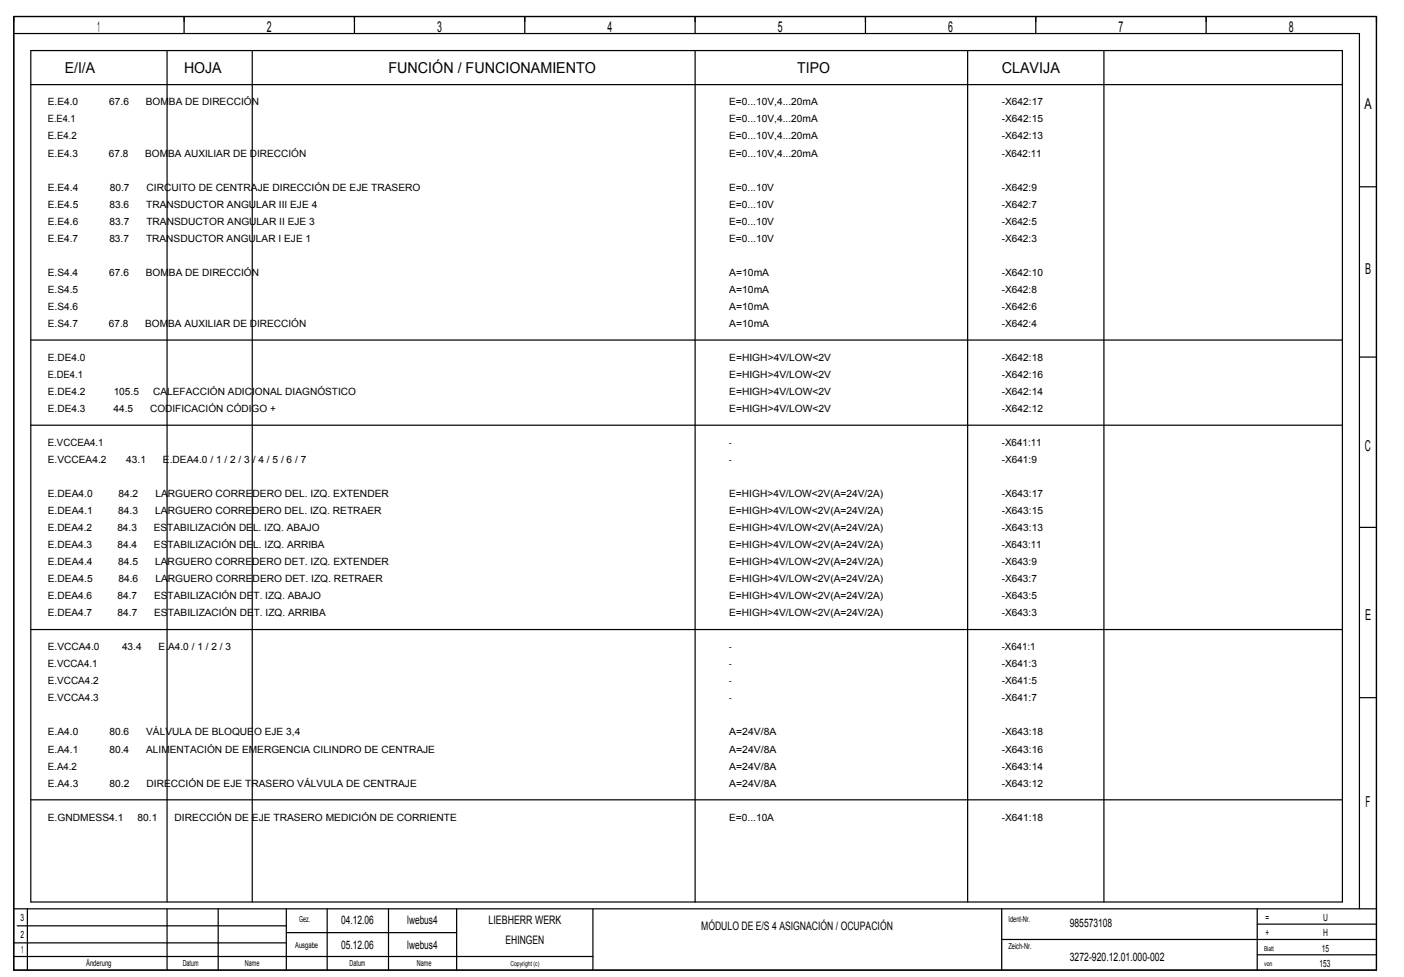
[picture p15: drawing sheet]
<svg xmlns="http://www.w3.org/2000/svg" width="408mm" height="284mm" viewBox="0 0 408 284" stroke-linecap="round" stroke-linejoin="round" font-family="sans-serif">
<defs><g id="words">
<g font-size="4.4">
<text x="28.4" y="9.3">1</text>
<text x="77.5" y="9.3">2</text>
<text x="127.1" y="9.3">3</text>
<text x="176.5" y="9.3">4</text>
<text x="226.1" y="9.3">5</text>
<text x="275.5" y="9.3">6</text>
<text x="325.1" y="9.3">7</text>
<text x="374.6" y="9.3">8</text>
<text x="18.9" y="21.2">E/I/A</text>
<text x="53.5" y="21.2">HOJA</text>
<text x="112.9" y="21.2">FUNCIÓN / FUNCIONAMIENTO</text>
<text x="231.7" y="21.2">TIPO</text>
<text x="291.1" y="21.2">CLAVIJA</text>
<text x="396.5" y="31.6">A</text>
<text x="396.7" y="79.6">B</text>
<text x="396.6" y="131.1">C</text>
<text x="396.7" y="180.1">E</text>
<text x="396.8" y="234.5">F</text>
</g>
<g font-size="3.4">
<text x="99.2" y="268.5">04.12.06</text>
<text x="118.4" y="268.5">lwebus4</text>
<text x="142" y="268.5">LIEBHERR WERK</text>
<text x="310.9" y="269.5">985573108</text>
<text x="99.2" y="275.9">05.12.06</text>
<text x="118.4" y="275.9">lwebus4</text>
<text x="146.9" y="274.4">EHINGEN</text>
<text x="203.8" y="270.4">MÓDULO DE E/S 4 ASIGNACIÓN / OCUPACIÓN</text>
<text x="310.9" y="279.4">3272­920.12.01.000­002</text>
</g>
<g font-size="2.9">
<text x="13.9" y="30.6">E.E4.0</text>
<text x="13.9" y="35.6">E.E4.1</text>
<text x="31.7" y="30.6">67.6</text>
<text x="42.4" y="30.6">BOMBA DE DIRECCIÓN</text>
<text x="211.9" y="30.6">E=0...10V,4...20mA</text>
<text x="211.9" y="35.6">E=0...10V,4...20mA</text>
<text x="291.1" y="30.6">­X642:17</text>
<text x="291.1" y="35.6">­X642:15</text>
<text x="13.9" y="40.5">E.E4.2</text>
<text x="211.9" y="40.5">E=0...10V,4...20mA</text>
<text x="291.1" y="40.5">­X642:13</text>
<text x="13.9" y="45.5">E.E4.3</text>
<text x="31.6" y="45.5">67.8</text>
<text x="42.2" y="45.5">BOMBA AUXILIAR DE DIRECCIÓN</text>
<text x="211.9" y="45.5">E=0...10V,4...20mA</text>
<text x="291.1" y="45.5">­X642:11</text>
<text x="13.9" y="55.4">E.E4.4</text>
<text x="31.9" y="55.4">80.7</text>
<text x="42.6" y="55.4">CIRCUITO DE CENTRAJE DIRECCIÓN DE EJE TRASERO</text>
<text x="211.9" y="55.4">E=0...10V</text>
<text x="291.1" y="55.4">­X642:9</text>
<text x="13.9" y="60.3">E.E4.5</text>
<text x="13.9" y="65.3">E.E4.6</text>
<text x="31.8" y="60.3">83.6</text>
<text x="31.8" y="65.3">83.7</text>
<text x="42.5" y="60.3">TRANSDUCTOR ANGULAR III EJE 4</text>
<text x="42.5" y="65.3">TRANSDUCTOR ANGULAR II EJE 3</text>
<text x="211.9" y="60.3">E=0...10V</text>
<text x="211.9" y="65.3">E=0...10V</text>
<text x="291.1" y="60.3">­X642:7</text>
<text x="291.1" y="65.3">­X642:5</text>
<text x="13.9" y="70.2">E.E4.7</text>
<text x="31.8" y="70.2">83.7</text>
<text x="42.4" y="70.2">TRANSDUCTOR ANGULAR I EJE 1</text>
<text x="211.9" y="70.2">E=0...10V</text>
<text x="291.1" y="70.2">­X642:3</text>
<text x="13.9" y="80.1">E.S4.4</text>
<text x="31.7" y="80.1">67.6</text>
<text x="42.4" y="80.1">BOMBA DE DIRECCIÓN</text>
<text x="211.9" y="80.1">A=10mA</text>
<text x="291.1" y="80.1">­X642:10</text>
<text x="13.9" y="85.1">E.S4.5</text>
<text x="211.9" y="85.1">A=10mA</text>
<text x="291.1" y="85.1">­X642:8</text>
<text x="13.9" y="90">E.S4.6</text>
<text x="13.9" y="95">E.S4.7</text>
<text x="31.6" y="95">67.8</text>
<text x="42.2" y="95">BOMBA AUXILIAR DE DIRECCIÓN</text>
<text x="211.9" y="90">A=10mA</text>
<text x="211.9" y="95">A=10mA</text>
<text x="291.1" y="90">­X642:6</text>
<text x="291.1" y="95">­X642:4</text>
<text x="13.9" y="104.9">E.DE4.0</text>
<text x="211.9" y="104.9">E=HIGH&gt;4V/LOW&lt;2V</text>
<text x="291.1" y="104.9">­X642:18</text>
<text x="13.9" y="109.8">E.DE4.1</text>
<text x="211.9" y="109.8">E=HIGH&gt;4V/LOW&lt;2V</text>
<text x="291.1" y="109.8">­X642:16</text>
<text x="13.9" y="114.8">E.DE4.2</text>
<text x="13.9" y="119.7">E.DE4.3</text>
<text x="33" y="119.7">44.5</text>
<text x="33" y="114.8">105.5</text>
<text x="43.6" y="119.7">CODIFICACIÓN CÓDIGO +</text>
<text x="44.5" y="114.8">CALEFACCIÓN ADICIONAL DIAGNÓSTICO</text>
<text x="211.9" y="114.8">E=HIGH&gt;4V/LOW&lt;2V</text>
<text x="211.9" y="119.7">E=HIGH&gt;4V/LOW&lt;2V</text>
<text x="291.1" y="114.8">­X642:14</text>
<text x="291.1" y="119.7">­X642:12</text>
<text x="13.9" y="129.6">E.VCCEA4.1</text>
<text x="211.9" y="129.6">­</text>
<text x="291.1" y="129.6">­X641:11</text>
<text x="13.9" y="134.6">E.VCCEA4.2</text>
<text x="36.7" y="134.6">43.1</text>
<text x="47.4" y="134.6">E.DEA4.0 / 1 / 2 / 3 / 4 / 5 / 6 / 7</text>
<text x="211.9" y="134.6">­</text>
<text x="291.1" y="134.6">­X641:9</text>
<text x="13.9" y="144.5">E.DEA4.0</text>
<text x="13.9" y="149.4">E.DEA4.1</text>
<text x="34.4" y="149.4">84.3</text>
<text x="34.4" y="144.5">84.2</text>
<text x="45.1" y="149.4">LARGUERO CORREDERO DEL. IZQ. RETRAER</text>
<text x="45.1" y="144.5">LARGUERO CORREDERO DEL. IZQ. EXTENDER</text>
<text x="211.9" y="144.5">E=HIGH&gt;4V/LOW&lt;2V(A=24V/2A)</text>
<text x="211.9" y="149.4">E=HIGH&gt;4V/LOW&lt;2V(A=24V/2A)</text>
<text x="291.1" y="144.5">­X643:17</text>
<text x="291.1" y="149.4">­X643:15</text>
<text x="13.9" y="154.4">E.DEA4.2</text>
<text x="34.1" y="154.4">84.3</text>
<text x="44.7" y="154.4">ESTABILIZACIÓN DEL. IZQ. ABAJO</text>
<text x="211.9" y="154.4">E=HIGH&gt;4V/LOW&lt;2V(A=24V/2A)</text>
<text x="291.1" y="154.4">­X643:13</text>
<text x="13.9" y="159.3">E.DEA4.3</text>
<text x="34.1" y="159.3">84.4</text>
<text x="44.7" y="159.3">ESTABILIZACIÓN DEL. IZQ. ARRIBA</text>
<text x="211.9" y="159.3">E=HIGH&gt;4V/LOW&lt;2V(A=24V/2A)</text>
<text x="291.1" y="159.3">­X643:11</text>
<text x="13.9" y="164.3">E.DEA4.4</text>
<text x="34.4" y="164.3">84.5</text>
<text x="45.1" y="164.3">LARGUERO CORREDERO DET. IZQ. EXTENDER</text>
<text x="211.9" y="164.3">E=HIGH&gt;4V/LOW&lt;2V(A=24V/2A)</text>
<text x="291.1" y="164.3">­X643:9</text>
<text x="13.9" y="169.2">E.DEA4.5</text>
<text x="34.4" y="169.2">84.6</text>
<text x="45.2" y="169.2">LARGUERO CORREDERO DET. IZQ. RETRAER</text>
<text x="211.9" y="169.2">E=HIGH&gt;4V/LOW&lt;2V(A=24V/2A)</text>
<text x="291.1" y="169.2">­X643:7</text>
<text x="13.9" y="174.2">E.DEA4.6</text>
<text x="13.9" y="179.1">E.DEA4.7</text>
<text x="34.2" y="174.2">84.7</text>
<text x="34.2" y="179.1">84.7</text>
<text x="44.8" y="174.2">ESTABILIZACIÓN DET. IZQ. ABAJO</text>
<text x="44.8" y="179.1">ESTABILIZACIÓN DET. IZQ. ARRIBA</text>
<text x="211.9" y="174.2">E=HIGH&gt;4V/LOW&lt;2V(A=24V/2A)</text>
<text x="211.9" y="179.1">E=HIGH&gt;4V/LOW&lt;2V(A=24V/2A)</text>
<text x="291.1" y="174.2">­X643:5</text>
<text x="291.1" y="179.1">­X643:3</text>
<text x="13.9" y="189">E.VCCA4.0</text>
<text x="35.5" y="189">43.4</text>
<text x="46.1" y="189">E.A4.0 / 1 / 2 / 3</text>
<text x="211.9" y="189">­</text>
<text x="291.1" y="189">­X641:1</text>
<text x="13.9" y="194">E.VCCA4.1</text>
<text x="211.9" y="194">­</text>
<text x="291.1" y="194">­X641:3</text>
<text x="13.9" y="198.9">E.VCCA4.2</text>
<text x="13.9" y="203.9">E.VCCA4.3</text>
<text x="211.9" y="198.9">­</text>
<text x="211.9" y="203.9">­</text>
<text x="291.1" y="198.9">­X641:5</text>
<text x="291.1" y="203.9">­X641:7</text>
<text x="13.9" y="213.8">E.A4.0</text>
<text x="31.8" y="213.8">80.6</text>
<text x="42.5" y="213.8">VÁLVULA DE BLOQUEO EJE 3,4</text>
<text x="211.9" y="213.8">A=24V/8A</text>
<text x="291.1" y="213.8">­X643:18</text>
<text x="13.9" y="218.7">E.A4.1</text>
<text x="31.8" y="218.7">80.4</text>
<text x="42.5" y="218.7">ALIMENTACIÓN DE EMERGENCIA CILINDRO DE CENTRAJE</text>
<text x="211.9" y="218.7">A=24V/8A</text>
<text x="291.1" y="218.7">­X643:16</text>
<text x="13.9" y="223.7">E.A4.2</text>
<text x="211.9" y="223.7">A=24V/8A</text>
<text x="291.1" y="223.7">­X643:14</text>
<text x="13.9" y="228.6">E.A4.3</text>
<text x="31.9" y="228.6">80.2</text>
<text x="42.6" y="228.6">DIRECCIÓN DE EJE TRASERO VÁLVULA DE CENTRAJE</text>
<text x="211.9" y="228.6">A=24V/8A</text>
<text x="291.1" y="228.6">­X643:12</text>
<text x="13.9" y="238.5">E.GNDMESS4.1</text>
<text x="40" y="238.5">80.1</text>
<text x="50.7" y="238.5">DIRECCIÓN DE EJE TRASERO MEDICIÓN DE CORRIENTE</text>
<text x="211.9" y="238.5">E=0...10A</text>
<text x="291.1" y="238.5">­X641:18</text>
<text x="5.9" y="267.8">3</text>
<text x="367.8" y="267.8">=</text>
<text x="384.5" y="267.8">U</text>
<text x="6" y="272.7">2</text>
<text x="367.8" y="272.2">+</text>
<text x="384.5" y="272.2">H</text>
<text x="6.2" y="277.2">1</text>
<text x="383.5" y="281.1">153</text>
<text x="384.1" y="276.7">15</text>
</g>
<g font-size="2.4">
<text x="87" y="268">Gez.</text>
<text x="293.1" y="268">Ident­Nr.</text>
<text x="85.8" y="275.5">Ausgabe</text>
<text x="293.1" y="275.9">Zeich­Nr.</text>
<text x="25" y="280.9">Änderung</text>
<text x="53.1" y="280.9">Datum</text>
<text x="71.2" y="280.9">Name</text>
<text x="101.6" y="280.9">Datum</text>
<text x="121.2" y="280.9">Name</text>
</g>
<g font-size="1.9">
<text x="148.3" y="280.8">Copyright (c)</text>
<text x="367.3" y="280.8">von</text>
<text x="367.3" y="276.4">Blatt</text>
</g>
</g></defs>
<g fill="none" stroke="#000" stroke-width=".35">
<path d="M4 4.8h396v277.2h-396zM4 9.7h391.1v254.5M9 14.7h381.1v247.5h-381.1zM48.5 14.7v247.5M53.5 4.8v4.9M73.3 14.7v247.5M103 4.8v4.9M152.5 4.8v4.9M202 4.8v4.9M202 14.7v247.5M251.5 4.8v4.9M281.2 14.7v247.5"/>
<path d="M301 4.8v4.9M320.8 14.7v247.5M350.5 4.8v4.9M9 24.6h381.1M395.1 54.3h4.9M9 98.8h381.1M395.1 103.8h4.9M9 123.6h381.1M395.1 153.3h4.9M9 183h381.1M395.1 202.8h4.9M9 232.5h381.1"/>
<path d="M4 278h168.3M4 274.1h79.2M4 264.2h396M5 269.1h78.2M8 264.2v17.8M48.5 264.2v17.8M63.4 264.2v17.8M83.2 264.2v17.8M83.2 271.1h49.5M95.1 264.2v17.8M112.9 264.2v17.8M132.7 264.2v17.8"/>
<path d="M172.3 264.2v17.8M291.1 264.2v17.8M291.1 273.1h108.9M365.4 264.2v17.8M365.4 277.5h34.6M365.4 268.6h34.6"/>
</g>
<use href="#words"/>
</svg>
